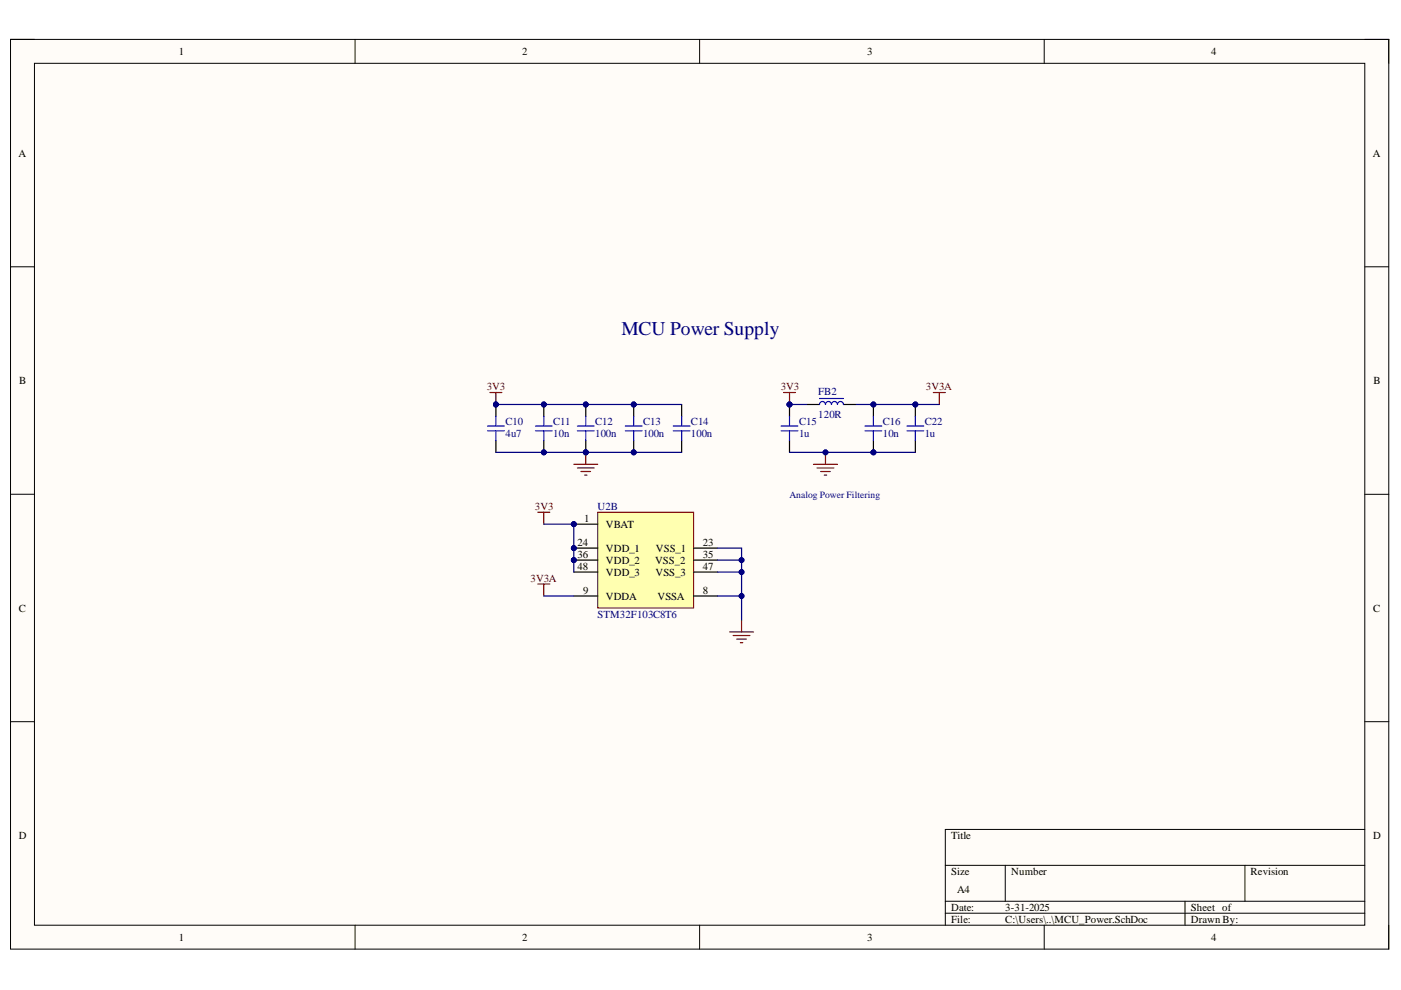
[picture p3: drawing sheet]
<svg xmlns="http://www.w3.org/2000/svg" width="297mm" height="210mm" viewBox="0 0 297 210" stroke-linecap="round" stroke-linejoin="round" font-family="sans-serif">
<defs><g id="words">
<text font-size="4.1" fill="#000080" x="131.8" y="71">MCU Power Supply</text>
<g font-size="2.3">
<text x="37.9" y="11.7">1</text>
<text x="110.7" y="11.7">2</text>
<text x="183.9" y="11.7">3</text>
<text x="256.8" y="11.7">4</text>
<text x="3.9" y="33.3">A</text>
<text x="291" y="33.3">A</text>
<text x="4.1" y="81.4">B</text>
<text x="291.2" y="81.4">B</text>
<text x="123.8" y="110.7">1</text>
<text x="128.5" y="111.9">VBAT</text>
<text x="122.5" y="115.7">24</text>
<text x="122.5" y="118.3">36</text>
<text x="128.5" y="117">VDD_1</text>
<text x="128.5" y="119.5">VDD_2</text>
<text x="138.9" y="119.5">VSS_2</text>
<text x="139.1" y="117">VSS_1</text>
<text x="149" y="115.7">23</text>
<text x="149" y="118.3">35</text>
<text x="122.5" y="120.8">48</text>
<text x="123.7" y="125.9">9</text>
<text x="128.5" y="122.1">VDD_3</text>
<text x="139" y="122.1">VSS_3</text>
<text x="149" y="120.8">47</text>
<text x="149" y="125.9">8</text>
<text x="4" y="129.7">C</text>
<text x="128.5" y="127.1">VDDA</text>
<text x="139.4" y="127.1">VSSA</text>
<text x="291.1" y="129.7">C</text>
<text x="4" y="177.9">D</text>
<text x="201.6" y="177.9">Title</text>
<text x="291.1" y="177.9">D</text>
<text x="201.6" y="185.5">Size</text>
<text x="214.4" y="185.5">Number</text>
<text x="265.2" y="185.5">Revision</text>
<text x="202.9" y="189.3">A4</text>
<text x="201.6" y="193.1">Date:</text>
<text x="201.6" y="195.7">File:</text>
<text x="213.1" y="193.1">3-31-2025</text>
<text x="213.1" y="195.7">C:\Users\..\MCU_Power.SchDoc</text>
<text x="252.5" y="193.1">Sheet of</text>
<text x="252.5" y="195.7">Drawn By:</text>
<text x="37.9" y="199.5">1</text>
<text x="110.7" y="199.5">2</text>
<text x="183.9" y="199.5">3</text>
<text x="256.8" y="199.5">4</text>
</g>
<g font-size="2.3" fill="#800000">
<text x="103.2" y="82.7">3V3</text>
<text x="165.5" y="82.7">3V3</text>
<text x="196.3" y="82.7">3V3A</text>
<text x="113.4" y="108.1">3V3</text>
<text x="112.5" y="123.3">3V3A</text>
</g>
<g font-size="2.3" fill="#000080">
<text x="173.5" y="83.7">FB2</text>
<text x="173.5" y="88.5">120R</text>
<text x="107.2" y="90.1">C10</text>
<text x="107.2" y="92.7">4u7</text>
<text x="117.3" y="90.1">C11</text>
<text x="117.3" y="92.7">10n</text>
<text x="126.2" y="90.1">C12</text>
<text x="126.2" y="92.7">100n</text>
<text x="136.3" y="90.1">C13</text>
<text x="136.3" y="92.7">100n</text>
<text x="146.5" y="90.1">C14</text>
<text x="146.5" y="92.7">100n</text>
<text x="169.4" y="90.1">C15</text>
<text x="169.4" y="92.7">1u</text>
<text x="187.2" y="90.1">C16</text>
<text x="187.2" y="92.7">10n</text>
<text x="196.1" y="90.1">C22</text>
<text x="196.1" y="92.7">1u</text>
<text x="126.7" y="108.1">U2B</text>
<text x="126.7" y="130.9">STM32F103C8T6</text>
</g>
<text font-size="2" fill="#000080" x="167.4" y="105.6">Analog Power Filtering</text>
</g></defs>
<path d="M2.2 8.4h292.2v192.8h-292.2z" fill-rule="evenodd" fill="#fffcf8"/>
<path d="M2.2 8.4h292.2v192.8h-292.2z" fill="none" stroke="#000" stroke-width=".21"/>
<path d="M7.3 13.4h282.1v182.8h-282.1z" fill-rule="evenodd" fill="#fffcf8"/>
<g fill="none" stroke="#000" stroke-width=".21">
<path d="M2.2 8.3h5.1M7.3 13.4h282.1v182.8h-282.1zM75.3 8.3v5.1M148.3 8.3v5.1M221.4 8.4v5M289.4 8.4h5v5M2.2 56.6h5.1M289.4 56.6h5M2.2 104.8h5.1M289.4 104.8h5M2.2 153h5.1M289.4 153h5"/>
<path d="M289.4 175.9h-89v20.3M75.3 196.2v5M148.3 196.2v5M200.4 183.5h89M200.4 191.1h89M200.4 193.6h89M213.1 183.5v7.6M221.4 196.2v5M251.2 191.1v5.1M264 183.5v7.6M294.4 196.2v5"/>
</g>
<path d="M103.9 83.2h2.5M105.1 83.2v2.6M154.7 134h5.1M155.4 134.7h3.6M156.2 135.5h2M157 136.3h.5M157.2 131.4v2.6" fill="none" stroke="#800000" stroke-width=".25"/>
<circle cx="105.1" cy="85.8" r=".51" fill="#000080"/>
<circle cx="105.1" cy="85.8" r=".51" fill="none" stroke="#000080" stroke-width=".21"/>
<circle cx="115.3" cy="95.9" r=".51" fill="#000080"/>
<circle cx="115.3" cy="95.9" r=".51" fill="none" stroke="#000080" stroke-width=".21"/>
<circle cx="115.3" cy="85.8" r=".51" fill="#000080"/>
<circle cx="115.3" cy="85.8" r=".51" fill="none" stroke="#000080" stroke-width=".21"/>
<path d="M115.3 93.4v2.5" fill="none" stroke="#000" stroke-width=".25"/>
<circle cx="115.3" cy="95.9" r=".51" fill="#000080"/>
<circle cx="115.3" cy="95.9" r=".51" fill="none" stroke="#000080" stroke-width=".21"/>
<path d="M115.3 85.8v2.5" fill="none" stroke="#000" stroke-width=".25"/>
<circle cx="115.3" cy="85.8" r=".51" fill="#000080"/>
<circle cx="115.3" cy="85.8" r=".51" fill="none" stroke="#000080" stroke-width=".21"/>
<path d="M113.5 91.3h3.6M113.5 90.3h3.6M115.3 88.3v2M115.3 91.3v2.1" fill="none" stroke="#00f" stroke-width=".25"/>
<circle cx="124.2" cy="95.9" r=".51" fill="#000080"/>
<circle cx="124.2" cy="95.9" r=".51" fill="none" stroke="#000080" stroke-width=".21"/>
<circle cx="124.2" cy="85.8" r=".51" fill="#000080"/>
<circle cx="124.2" cy="85.8" r=".51" fill="none" stroke="#000080" stroke-width=".21"/>
<path d="M124.2 93.4v2.5" fill="none" stroke="#000" stroke-width=".25"/>
<circle cx="124.2" cy="95.9" r=".51" fill="#000080"/>
<circle cx="124.2" cy="95.9" r=".51" fill="none" stroke="#000080" stroke-width=".21"/>
<path d="M124.2 85.8v2.5" fill="none" stroke="#000" stroke-width=".25"/>
<circle cx="124.2" cy="85.8" r=".51" fill="#000080"/>
<circle cx="124.2" cy="85.8" r=".51" fill="none" stroke="#000080" stroke-width=".21"/>
<path d="M122.4 91.3h3.6M122.4 90.3h3.6M124.2 88.3v2M124.2 91.3v2.1" fill="none" stroke="#00f" stroke-width=".25"/>
<circle cx="134.4" cy="95.9" r=".51" fill="#000080"/>
<circle cx="134.4" cy="95.9" r=".51" fill="none" stroke="#000080" stroke-width=".21"/>
<circle cx="134.4" cy="85.8" r=".51" fill="#000080"/>
<circle cx="134.4" cy="85.8" r=".51" fill="none" stroke="#000080" stroke-width=".21"/>
<path d="M134.4 93.4v2.5" fill="none" stroke="#000" stroke-width=".25"/>
<circle cx="134.4" cy="95.9" r=".51" fill="#000080"/>
<circle cx="134.4" cy="95.9" r=".51" fill="none" stroke="#000080" stroke-width=".21"/>
<path d="M134.4 85.8v2.5" fill="none" stroke="#000" stroke-width=".25"/>
<circle cx="134.4" cy="85.8" r=".51" fill="#000080"/>
<circle cx="134.4" cy="85.8" r=".51" fill="none" stroke="#000080" stroke-width=".21"/>
<path d="M132.6 91.3h3.5M132.6 90.3h3.5M134.4 88.3v2M134.4 91.3v2.1M142.7 91.3h3.6M142.7 90.3h3.6M144.5 88.3v2M144.5 91.3v2.1" fill="none" stroke="#00f" stroke-width=".25"/>
<path d="M144.5 85.8v2.5M144.5 93.4v2.5" fill="none" stroke="#000" stroke-width=".25"/>
<path d="M121.7 98.4h5M122.4 99.2h3.6M123.2 100h2M124.2 95.9v2.5M123.9 100.7h.5" fill="none" stroke="#800000" stroke-width=".25"/>
<circle cx="124.2" cy="95.9" r=".51" fill="#000080"/>
<circle cx="124.2" cy="95.9" r=".51" fill="none" stroke="#000080" stroke-width=".21"/>
<circle cx="185.2" cy="95.9" r=".51" fill="#000080"/>
<circle cx="185.2" cy="95.9" r=".51" fill="none" stroke="#000080" stroke-width=".21"/>
<circle cx="185.2" cy="85.8" r=".51" fill="#000080"/>
<circle cx="185.2" cy="85.8" r=".51" fill="none" stroke="#000080" stroke-width=".21"/>
<path d="M185.2 93.4v2.5" fill="none" stroke="#000" stroke-width=".25"/>
<circle cx="185.2" cy="95.9" r=".51" fill="#000080"/>
<circle cx="185.2" cy="95.9" r=".51" fill="none" stroke="#000080" stroke-width=".21"/>
<path d="M185.2 85.8v2.5" fill="none" stroke="#000" stroke-width=".25"/>
<circle cx="185.2" cy="85.8" r=".51" fill="#000080"/>
<circle cx="185.2" cy="85.8" r=".51" fill="none" stroke="#000080" stroke-width=".21"/>
<path d="M183.4 91.3h3.6M183.4 90.3h3.6M185.2 88.3v2M185.2 91.3v2.1" fill="none" stroke="#00f" stroke-width=".25"/>
<circle cx="167.4" cy="85.8" r=".51" fill="#000080"/>
<circle cx="167.4" cy="85.8" r=".51" fill="none" stroke="#000080" stroke-width=".21"/>
<path d="M167.4 85.8v2.5M167.4 93.4v2.5" fill="none" stroke="#000" stroke-width=".25"/>
<circle cx="167.4" cy="85.8" r=".51" fill="#000080"/>
<circle cx="167.4" cy="85.8" r=".51" fill="none" stroke="#000080" stroke-width=".21"/>
<path d="M165.6 91.3h3.6M165.6 90.3h3.6M167.4 88.3v2M167.4 91.3v2.1" fill="none" stroke="#00f" stroke-width=".25"/>
<path d="M172.5 98.5h5.1M173.2 99.2h3.6M174 100h2M175 95.9v2.6M174.8 100.7h.5" fill="none" stroke="#800000" stroke-width=".25"/>
<circle cx="175" cy="95.9" r=".51" fill="#000080"/>
<circle cx="175" cy="95.9" r=".51" fill="none" stroke="#000080" stroke-width=".21"/>
<circle cx="121.7" cy="111.1" r=".51" fill="#000080"/>
<circle cx="121.7" cy="111.1" r=".51" fill="none" stroke="#000080" stroke-width=".21"/>
<circle cx="121.7" cy="116.2" r=".51" fill="#000080"/>
<circle cx="121.7" cy="116.2" r=".51" fill="none" stroke="#000080" stroke-width=".21"/>
<circle cx="121.7" cy="118.8" r=".51" fill="#000080"/>
<circle cx="121.7" cy="118.8" r=".51" fill="none" stroke="#000080" stroke-width=".21"/>
<path d="M126.7 108.6h20.4v20.3h-20.4z" fill-rule="evenodd" fill="#ffffb0"/>
<path d="M126.7 108.6h20.4v20.3h-20.4z" fill="none" stroke="#800000" stroke-width=".21"/>
<path d="M121.7 111.1h5" fill="none" stroke="#000" stroke-width=".25"/>
<circle cx="121.7" cy="111.1" r=".51" fill="#000080"/>
<circle cx="121.7" cy="111.1" r=".51" fill="none" stroke="#000080" stroke-width=".21"/>
<path d="M121.7 116.2h5" fill="none" stroke="#000" stroke-width=".25"/>
<circle cx="121.7" cy="116.2" r=".51" fill="#000080"/>
<circle cx="121.7" cy="116.2" r=".51" fill="none" stroke="#000080" stroke-width=".21"/>
<path d="M121.7 118.8h5" fill="none" stroke="#000" stroke-width=".25"/>
<circle cx="121.7" cy="118.8" r=".51" fill="#000080"/>
<circle cx="121.7" cy="118.8" r=".51" fill="none" stroke="#000080" stroke-width=".21"/>
<path d="M147.1 116.2h5M147.1 118.8h5M121.7 121.3h5M121.7 126.4h5M147.1 121.3h5M147.1 126.4h5" fill="none" stroke="#000" stroke-width=".25"/>
<path d="M166.1 83.2h2.6M167.4 83.2v2.6" fill="none" stroke="#800000" stroke-width=".25"/>
<circle cx="167.4" cy="85.8" r=".51" fill="#000080"/>
<circle cx="167.4" cy="85.8" r=".51" fill="none" stroke="#000080" stroke-width=".21"/>
<path d="M197.9 83.2h2.5M199.2 83.2v2.6M114 108.6h2.6M115.3 108.6v2.5M114 123.8h2.6M115.3 123.8v2.6" fill="none" stroke="#800000" stroke-width=".25"/>
<circle cx="105.1" cy="85.8" r=".51" fill="#000080"/>
<circle cx="105.1" cy="85.8" r=".51" fill="none" stroke="#000080" stroke-width=".21"/>
<path d="M105.1 85.8v2.5M105.1 93.4v2.5" fill="none" stroke="#000" stroke-width=".25"/>
<circle cx="105.1" cy="85.8" r=".51" fill="#000080"/>
<circle cx="105.1" cy="85.8" r=".51" fill="none" stroke="#000080" stroke-width=".21"/>
<path d="M103.4 91.3h3.5M103.4 90.3h3.5M105.1 88.3v2M105.1 91.3v2.1" fill="none" stroke="#00f" stroke-width=".25"/>
<circle cx="194.1" cy="85.8" r=".51" fill="#000080"/>
<circle cx="194.1" cy="85.8" r=".51" fill="none" stroke="#000080" stroke-width=".21"/>
<path d="M194.1 85.8v2.5M194.1 93.4v2.5" fill="none" stroke="#000" stroke-width=".25"/>
<circle cx="194.1" cy="85.8" r=".51" fill="#000080"/>
<circle cx="194.1" cy="85.8" r=".51" fill="none" stroke="#000080" stroke-width=".21"/>
<path d="M192.3 91.3h3.5M192.3 90.3h3.5M194.1 88.3v2M194.1 91.3v2.1" fill="none" stroke="#00f" stroke-width=".25"/>
<path d="M152.1 121.3h5.1" fill="none" stroke="#000080" stroke-width=".25"/>
<circle cx="157.2" cy="121.3" r=".51" fill="#000080"/>
<circle cx="157.2" cy="121.3" r=".51" fill="none" stroke="#000080" stroke-width=".21"/>
<path d="M152.1 118.8h5.1" fill="none" stroke="#000080" stroke-width=".25"/>
<circle cx="157.2" cy="118.8" r=".51" fill="#000080"/>
<circle cx="157.2" cy="118.8" r=".51" fill="none" stroke="#000080" stroke-width=".21"/>
<path d="M105.1 95.9h39.4" fill="none" stroke="#000080" stroke-width=".25"/>
<circle cx="134.4" cy="95.9" r=".51" fill="#000080"/>
<circle cx="134.4" cy="95.9" r=".51" fill="none" stroke="#000080" stroke-width=".21"/>
<circle cx="124.2" cy="95.9" r=".51" fill="#000080"/>
<circle cx="124.2" cy="95.9" r=".51" fill="none" stroke="#000080" stroke-width=".21"/>
<circle cx="115.3" cy="95.9" r=".51" fill="#000080"/>
<circle cx="115.3" cy="95.9" r=".51" fill="none" stroke="#000080" stroke-width=".21"/>
<path d="M152.1 126.4h5.1" fill="none" stroke="#000080" stroke-width=".25"/>
<circle cx="157.2" cy="126.4" r=".51" fill="#000080"/>
<circle cx="157.2" cy="126.4" r=".51" fill="none" stroke="#000080" stroke-width=".21"/>
<path d="M105.1 85.8h39.4" fill="none" stroke="#000080" stroke-width=".25"/>
<circle cx="105.1" cy="85.8" r=".51" fill="#000080"/>
<circle cx="105.1" cy="85.8" r=".51" fill="none" stroke="#000080" stroke-width=".21"/>
<circle cx="115.3" cy="85.8" r=".51" fill="#000080"/>
<circle cx="115.3" cy="85.8" r=".51" fill="none" stroke="#000080" stroke-width=".21"/>
<circle cx="124.2" cy="85.8" r=".51" fill="#000080"/>
<circle cx="124.2" cy="85.8" r=".51" fill="none" stroke="#000080" stroke-width=".21"/>
<circle cx="134.4" cy="85.8" r=".51" fill="#000080"/>
<circle cx="134.4" cy="85.8" r=".51" fill="none" stroke="#000080" stroke-width=".21"/>
<path d="M181.4 85.8h17.8M115.3 126.4h6.4" fill="none" stroke="#000080" stroke-width=".25"/>
<circle cx="194.1" cy="85.8" r=".51" fill="#000080"/>
<circle cx="194.1" cy="85.8" r=".51" fill="none" stroke="#000080" stroke-width=".21"/>
<circle cx="185.2" cy="85.8" r=".51" fill="#000080"/>
<circle cx="185.2" cy="85.8" r=".51" fill="none" stroke="#000080" stroke-width=".21"/>
<path d="M167.4 85.8h3.8" fill="none" stroke="#000080" stroke-width=".25"/>
<circle cx="167.4" cy="85.8" r=".51" fill="#000080"/>
<circle cx="167.4" cy="85.8" r=".51" fill="none" stroke="#000080" stroke-width=".21"/>
<path d="M152.1 116.2h5.1v15.2" fill="none" stroke="#000080" stroke-width=".25"/>
<circle cx="157.2" cy="118.8" r=".51" fill="#000080"/>
<circle cx="157.2" cy="118.8" r=".51" fill="none" stroke="#000080" stroke-width=".21"/>
<circle cx="157.2" cy="121.3" r=".51" fill="#000080"/>
<circle cx="157.2" cy="121.3" r=".51" fill="none" stroke="#000080" stroke-width=".21"/>
<circle cx="157.2" cy="126.4" r=".51" fill="#000080"/>
<circle cx="157.2" cy="126.4" r=".51" fill="none" stroke="#000080" stroke-width=".21"/>
<path d="M115.3 111.1h6.4v10.2" fill="none" stroke="#000080" stroke-width=".25"/>
<circle cx="121.7" cy="118.8" r=".51" fill="#000080"/>
<circle cx="121.7" cy="118.8" r=".51" fill="none" stroke="#000080" stroke-width=".21"/>
<circle cx="121.7" cy="116.2" r=".51" fill="#000080"/>
<circle cx="121.7" cy="116.2" r=".51" fill="none" stroke="#000080" stroke-width=".21"/>
<circle cx="121.7" cy="111.1" r=".51" fill="#000080"/>
<circle cx="121.7" cy="111.1" r=".51" fill="none" stroke="#000080" stroke-width=".21"/>
<path d="M167.4 95.9h26.7" fill="none" stroke="#000080" stroke-width=".25"/>
<circle cx="175" cy="95.9" r=".51" fill="#000080"/>
<circle cx="175" cy="95.9" r=".51" fill="none" stroke="#000080" stroke-width=".21"/>
<circle cx="185.2" cy="95.9" r=".51" fill="#000080"/>
<circle cx="185.2" cy="95.9" r=".51" fill="none" stroke="#000080" stroke-width=".21"/>
<path d="M171.2 85.8h2.6M178.8 85.8h2.6" fill="none" stroke="#000" stroke-width=".25"/>
<path d="M173.8 85.8a.63 .63 0 0 1 .6-.7 .63 .63 0 0 1 .6 .7 .63 .63 0 0 1 .7-.7 .63 .63 0 0 1 .6 .7 .63 .63 0 0 1 .6-.7 .63 .63 0 0 1 .7 .7 .63 .63 0 0 1 .6-.7 .63 .63 0 0 1 .6 .7M173.8 84.5h5" fill="none" stroke="#00f" stroke-width=".25"/>
<use href="#words"/>
</svg>
